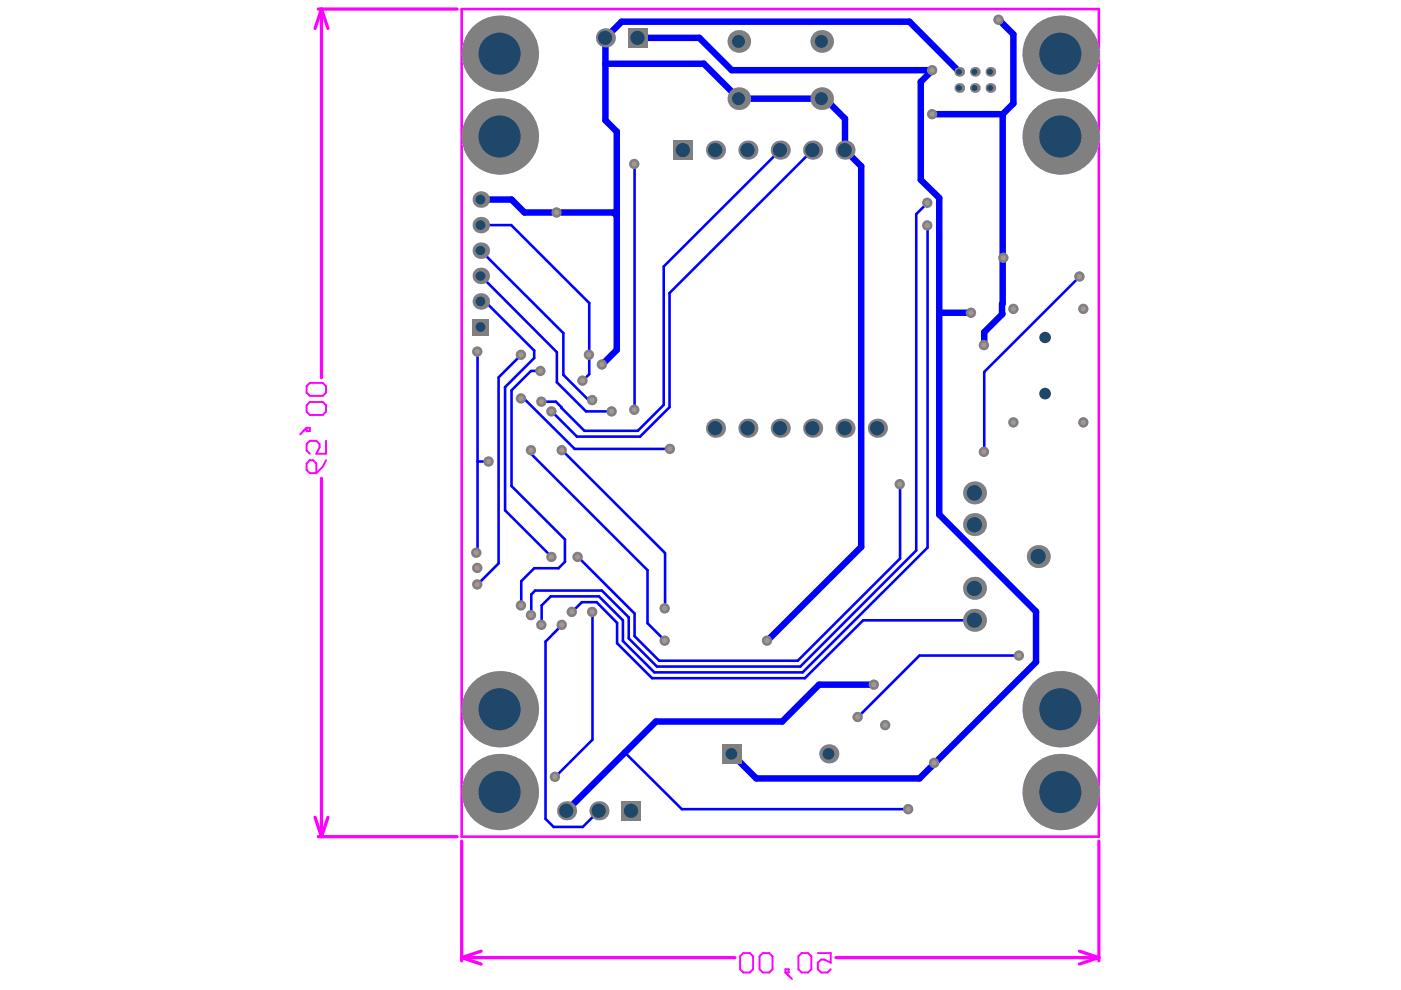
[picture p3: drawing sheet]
<svg xmlns="http://www.w3.org/2000/svg" width="297mm" height="210mm" viewBox="0 0 297 210" stroke-linecap="round" stroke-linejoin="round" font-family="sans-serif">
<g fill="none" stroke="#f0f" stroke-width=".69">
<path d="M67.5 1.9h29.4M68.2 1.9l-1.4 4.1M68.2 1.9l1.3 4.1M68.2 1.9v78.2M68.2 101.4v76M66.8 173.3l1.4 4.1M67.5 177.4h29.4M69.5 173.3l-1.3 4.1M97.9 178.4v25.3M233 178.4v25.3M97.9 203l4.1 1.4M97.9 203h57.9"/>
<path d="M102 201.7l-4.1 1.3M177.2 203h55.8M228.9 201.7l4.1 1.3M233 203l-4.1 1.4"/>
</g>
<path d="M97.9 1.9h135.1v175.5h-135.1z" fill="none" stroke="#f0f" stroke-width=".55"/>
<g fill="none" stroke="#f0f" stroke-width=".41">
<path d="M65 98.3l.7-.7h.7l.7 .7v2h-1.4l-.7-.7zM65 81.9l.7-.7h2.7l.7 .7v1.3l-.7 .7h-2.7l-.7-.7zM65 85.9l.7-.7h2.7l.7 .7v1.4l-.7 .7h-2.7l-.7-.7zM65 90.7h.7v.7h-.7zM65 90.7l-1.4 1.4M69.1 97.6l-.7 1.3-1.3 1.4M69.1 93.5v2.7h-2l.7-1.4v-.7l-.7-.6h-1.4l-.7 .6v1.4l.7 .7M156.9 202.8l.7-.7h1.4l.7 .7v2.7l-.7 .7h-1.4l-.7-.7zM161 202.8l.7-.7h1.4l.7 .7v2.7l-.7 .7h-1.4l-.7-.7zM166.5 205.5h.7v.7h-.7zM166.5 206.2l1.4 1.4M169.3 202.8l.7-.7h1.3l.7 .7v2.7l-.7 .7h-1.3l-.7-.7z"/>
<path d="M173.4 202.1h2.7v2l-1.3-.7h-.7l-.7 .7v1.4l.7 .7h1.4l.6-.7"/>
</g>
<g fill="#a6968d">
<circle cx="134.5" cy="86.9" r=".55"/>
<circle cx="134.5" cy="34.8" r=".55"/>
<circle cx="101" cy="117.2" r=".55"/>
<circle cx="101.2" cy="74.5" r=".55"/>
<circle cx="185.3" cy="145.2" r=".55"/>
<circle cx="142" cy="95.2" r=".55"/>
<circle cx="162.6" cy="135.8" r=".55"/>
<circle cx="192.5" cy="171.6" r=".55"/>
<circle cx="212.7" cy="54.7" r=".55"/>
<circle cx="208.6" cy="73.2" r=".55"/>
<circle cx="118" cy="45.1" r=".55"/>
<circle cx="190.8" cy="102.7" r=".55"/>
<circle cx="208.6" cy="95.8" r=".55"/>
<circle cx="122.5" cy="118.1" r=".55"/>
<circle cx="214.9" cy="89.6" r=".55"/>
<circle cx="214.9" cy="65.5" r=".55"/>
<circle cx="229.7" cy="65.5" r=".55"/>
<circle cx="229.7" cy="89.6" r=".55"/>
<circle cx="198" cy="161.8" r=".55"/>
<circle cx="205.9" cy="66.3" r=".55"/>
<circle cx="110.4" cy="75.2" r=".55"/>
<circle cx="101.2" cy="123.9" r=".55"/>
<circle cx="101.2" cy="120.4" r=".55"/>
<circle cx="119.1" cy="132.5" r=".55"/>
<circle cx="196.6" cy="47.8" r=".55"/>
<circle cx="196.6" cy="43" r=".55"/>
<circle cx="121.2" cy="129.7" r=".55"/>
<circle cx="125.5" cy="129.7" r=".55"/>
<circle cx="181.8" cy="152" r=".55"/>
<circle cx="116.9" cy="118.1" r=".55"/>
<circle cx="114.8" cy="132.5" r=".55"/>
<circle cx="112.6" cy="130.4" r=".55"/>
<circle cx="114.6" cy="78.7" r=".55"/>
<circle cx="110.4" cy="128.4" r=".55"/>
<circle cx="140.9" cy="135.8" r=".55"/>
<circle cx="140.9" cy="129" r=".55"/>
<circle cx="110.4" cy="84.5" r=".55"/>
<circle cx="112.6" cy="95.5" r=".55"/>
<circle cx="114.8" cy="85.2" r=".55"/>
<circle cx="116.9" cy="87.2" r=".55"/>
<circle cx="119.1" cy="95.5" r=".55"/>
<circle cx="129.7" cy="87.2" r=".55"/>
<circle cx="127.6" cy="77.3" r=".55"/>
<circle cx="125.5" cy="84.8" r=".55"/>
<circle cx="124.9" cy="75.2" r=".55"/>
<circle cx="123.5" cy="80.7" r=".55"/>
<circle cx="103.6" cy="97.9" r=".55"/>
<circle cx="117.7" cy="164.7" r=".55"/>
<circle cx="187.7" cy="153.7" r=".55"/>
<circle cx="216" cy="139" r=".55"/>
<circle cx="211.7" cy="4.2" r=".55"/>
<circle cx="197.6" cy="24.2" r=".55"/>
<circle cx="197.6" cy="14.9" r=".55"/>
<circle cx="228.9" cy="58.6" r=".55"/>
</g>
<path d="M128.4 13.5h20.8l7.4 7.4h18.3l4.3 4.3v6.6l3.4 3.4v80.8l-19.9 19.8M135.2 8h13.1l6.8 6.9h42.6l-2.5 2.5v20.7l3.9 3.9v67.1l20.6 20.6v10.7l-24.8 24.6h-34.5l-5.3-5.2M203.4 15.2l-10.6-10.6h-61l-3.4 3.4v17.5l2.4 2.4v46.3l-3.1 3.1M211.8 4.2l3.1 3.1v14.6l-2.3 2.3-.1 42.4-3.8 3.8v2.8M197.7 24.2h14.3M101.9 42.3h6.6l2.7 2.8h18.9l.7 .6M199.1 66.3h6.8M185.3 145.2h-11.6l-7.9 7.8h-26.7l-19 18.9" fill="none" stroke="#00f" stroke-width="1.4"/>
<g fill="none" stroke="#00f" stroke-width=".55">
<path d="M134.5 34.8v52.1M165.4 31.8l-24.7 24.7v29.4l-5.5 5.4h-11.3l-6-6.1h-3.1M172.3 31.8l-30.3 30.3v24.2l-6.3 6.3h-13.4l-5.3-5.4M101.9 53.1l17.5 17.5v8.9l5.4 5.3h.8M101.9 47.7h6.5l16.5 16.6v15l-1.3 1.4M101.9 58.5l16.2 16.2v6.4l6.1 6.1h5.5M196.7 47.8v68.3l-26.5 26.5h-31.5l-6.6-6.7v-4.4l-5.1-5.1h-10.2l-2 2v4.1M196.7 43l-2.4 2.4v71.3l-24.6 24.6h-30.4l-6-5.9v-4.5l-5.7-5.7h-14.1l-.9 .8v4.4M228.9 58.6l-20.2 20.3v16.9M101.2 74.5v42.5l-.2 .2M101.9 63.9h.9l10.5 10.4v1.6l-6.2 6.2v26.1l9.9 9.9M110.5 75.2l-4.8 4.8v39.5l-4.5 4.4"/>
<path d="M114.6 78.7h-2l-4.1 4.1v20.3l11.3 11.3v4.7l-1.4 1.4h-5.1l-2.8 2.7v5.2M101.2 97.9h2.5M110.5 84.5h.6l10.7 10.7h20.3M112.6 95.5v.8l24.7 24.6v11.2l3.7 3.7M119.2 95.5l21.8 21.8v11.7M190.8 102.7v15.7l-21.7 21.7h-29.3l-5.3-5.2v-4.8l-12-12M119.2 132.5l-3.5 3.5v37.6l1.7 1.7h6.2l3.4-3.4M121.3 129.7l2.1-2h3.1l4.3 4.4v4.3l7.4 7.4h32.4l12.4-12.3h23.6M125.6 129.7v27.1l-7.9 7.9M216.1 139h-21.2l-13 13M132.5 159.6l12.1 12h48"/>
</g>
<circle cx="134.5" cy="86.9" r="1.1" fill="#808080"/>
<circle cx="134.5" cy="86.9" r=".55" fill="#a6968d"/>
<circle cx="134.5" cy="34.8" r="1.1" fill="#808080"/>
<circle cx="134.5" cy="34.8" r=".55" fill="#a6968d"/>
<circle cx="101" cy="117.2" r="1.1" fill="#808080"/>
<circle cx="101" cy="117.2" r=".55" fill="#a6968d"/>
<circle cx="101.2" cy="74.5" r="1.1" fill="#808080"/>
<circle cx="101.2" cy="74.5" r=".55" fill="#a6968d"/>
<circle cx="185.3" cy="145.2" r="1.1" fill="#808080"/>
<circle cx="185.3" cy="145.2" r=".55" fill="#a6968d"/>
<circle cx="142" cy="95.2" r="1.1" fill="#808080"/>
<circle cx="142" cy="95.2" r=".55" fill="#a6968d"/>
<circle cx="162.6" cy="135.8" r="1.1" fill="#808080"/>
<circle cx="162.6" cy="135.8" r=".55" fill="#a6968d"/>
<circle cx="192.5" cy="171.6" r="1.1" fill="#808080"/>
<circle cx="192.5" cy="171.6" r=".55" fill="#a6968d"/>
<circle cx="212.7" cy="54.7" r="1.1" fill="#808080"/>
<circle cx="212.7" cy="54.7" r=".55" fill="#a6968d"/>
<circle cx="208.6" cy="73.2" r="1.1" fill="#808080"/>
<circle cx="208.6" cy="73.2" r=".55" fill="#a6968d"/>
<circle cx="118" cy="45.1" r="1.1" fill="#808080"/>
<circle cx="118" cy="45.1" r=".55" fill="#a6968d"/>
<circle cx="190.8" cy="102.7" r="1.1" fill="#808080"/>
<circle cx="190.8" cy="102.7" r=".55" fill="#a6968d"/>
<circle cx="208.6" cy="95.8" r="1.1" fill="#808080"/>
<circle cx="208.6" cy="95.8" r=".55" fill="#a6968d"/>
<circle cx="122.5" cy="118.1" r="1.1" fill="#808080"/>
<circle cx="122.5" cy="118.1" r=".55" fill="#a6968d"/>
<circle cx="214.9" cy="89.6" r="1.1" fill="#808080"/>
<circle cx="214.9" cy="89.6" r=".55" fill="#a6968d"/>
<circle cx="214.9" cy="65.5" r="1.1" fill="#808080"/>
<circle cx="214.9" cy="65.5" r=".55" fill="#a6968d"/>
<circle cx="229.7" cy="65.5" r="1.1" fill="#808080"/>
<circle cx="229.7" cy="65.5" r=".55" fill="#a6968d"/>
<circle cx="229.7" cy="89.6" r="1.1" fill="#808080"/>
<circle cx="229.7" cy="89.6" r=".55" fill="#a6968d"/>
<circle cx="198" cy="161.8" r="1.1" fill="#808080"/>
<circle cx="198" cy="161.8" r=".55" fill="#a6968d"/>
<circle cx="205.9" cy="66.3" r="1.1" fill="#808080"/>
<circle cx="205.9" cy="66.3" r=".55" fill="#a6968d"/>
<circle cx="110.4" cy="75.2" r="1.1" fill="#808080"/>
<circle cx="110.4" cy="75.2" r=".55" fill="#a6968d"/>
<circle cx="101.2" cy="123.9" r="1.1" fill="#808080"/>
<circle cx="101.2" cy="123.9" r=".55" fill="#a6968d"/>
<circle cx="101.2" cy="120.4" r="1.1" fill="#808080"/>
<circle cx="101.2" cy="120.4" r=".55" fill="#a6968d"/>
<circle cx="119.1" cy="132.5" r="1.1" fill="#808080"/>
<circle cx="119.1" cy="132.5" r=".55" fill="#a6968d"/>
<circle cx="196.6" cy="47.8" r="1.1" fill="#808080"/>
<circle cx="196.6" cy="47.8" r=".55" fill="#a6968d"/>
<circle cx="196.6" cy="43" r="1.1" fill="#808080"/>
<circle cx="196.6" cy="43" r=".55" fill="#a6968d"/>
<circle cx="121.2" cy="129.7" r="1.1" fill="#808080"/>
<circle cx="121.2" cy="129.7" r=".55" fill="#a6968d"/>
<circle cx="125.6" cy="129.7" r="1.1" fill="#808080"/>
<circle cx="125.5" cy="129.7" r=".55" fill="#a6968d"/>
<circle cx="181.8" cy="152" r="1.1" fill="#808080"/>
<circle cx="181.8" cy="152" r=".55" fill="#a6968d"/>
<circle cx="116.9" cy="118.1" r="1.1" fill="#808080"/>
<circle cx="116.9" cy="118.1" r=".55" fill="#a6968d"/>
<circle cx="114.8" cy="132.5" r="1.1" fill="#808080"/>
<circle cx="114.8" cy="132.5" r=".55" fill="#a6968d"/>
<circle cx="112.6" cy="130.4" r="1.1" fill="#808080"/>
<circle cx="112.6" cy="130.4" r=".55" fill="#a6968d"/>
<circle cx="114.6" cy="78.7" r="1.1" fill="#808080"/>
<circle cx="114.6" cy="78.7" r=".55" fill="#a6968d"/>
<circle cx="110.4" cy="128.4" r="1.1" fill="#808080"/>
<circle cx="110.4" cy="128.4" r=".55" fill="#a6968d"/>
<circle cx="140.9" cy="135.8" r="1.1" fill="#808080"/>
<circle cx="140.9" cy="135.8" r=".55" fill="#a6968d"/>
<circle cx="140.9" cy="129" r="1.1" fill="#808080"/>
<circle cx="140.9" cy="129" r=".55" fill="#a6968d"/>
<circle cx="110.4" cy="84.5" r="1.1" fill="#808080"/>
<circle cx="110.4" cy="84.5" r=".55" fill="#a6968d"/>
<circle cx="112.6" cy="95.5" r="1.1" fill="#808080"/>
<circle cx="112.6" cy="95.5" r=".55" fill="#a6968d"/>
<circle cx="114.8" cy="85.2" r="1.1" fill="#808080"/>
<circle cx="114.8" cy="85.2" r=".55" fill="#a6968d"/>
<circle cx="116.9" cy="87.2" r="1.1" fill="#808080"/>
<circle cx="116.9" cy="87.2" r=".55" fill="#a6968d"/>
<circle cx="119.1" cy="95.5" r="1.1" fill="#808080"/>
<circle cx="119.1" cy="95.5" r=".55" fill="#a6968d"/>
<circle cx="129.7" cy="87.2" r="1.1" fill="#808080"/>
<circle cx="129.7" cy="87.2" r=".55" fill="#a6968d"/>
<circle cx="127.6" cy="77.3" r="1.1" fill="#808080"/>
<circle cx="127.6" cy="77.3" r=".55" fill="#a6968d"/>
<circle cx="125.6" cy="84.8" r="1.1" fill="#808080"/>
<circle cx="125.5" cy="84.8" r=".55" fill="#a6968d"/>
<circle cx="124.9" cy="75.2" r="1.1" fill="#808080"/>
<circle cx="124.9" cy="75.2" r=".55" fill="#a6968d"/>
<circle cx="123.5" cy="80.7" r="1.1" fill="#808080"/>
<circle cx="123.5" cy="80.7" r=".55" fill="#a6968d"/>
<circle cx="103.6" cy="97.9" r="1.1" fill="#808080"/>
<circle cx="103.6" cy="97.9" r=".55" fill="#a6968d"/>
<circle cx="117.7" cy="164.7" r="1.1" fill="#808080"/>
<circle cx="117.7" cy="164.7" r=".55" fill="#a6968d"/>
<circle cx="187.7" cy="153.7" r="1.1" fill="#808080"/>
<circle cx="187.7" cy="153.7" r=".55" fill="#a6968d"/>
<circle cx="216" cy="139" r="1.1" fill="#808080"/>
<circle cx="216" cy="139" r=".55" fill="#a6968d"/>
<circle cx="211.7" cy="4.2" r="1.1" fill="#808080"/>
<circle cx="211.7" cy="4.2" r=".55" fill="#a6968d"/>
<circle cx="197.6" cy="24.2" r="1.1" fill="#808080"/>
<circle cx="197.6" cy="24.2" r=".55" fill="#a6968d"/>
<circle cx="197.6" cy="14.9" r="1.1" fill="#808080"/>
<circle cx="197.6" cy="14.9" r=".55" fill="#a6968d"/>
<circle cx="228.9" cy="58.6" r="1.1" fill="#808080"/>
<circle cx="228.9" cy="58.6" r=".55" fill="#a6968d"/>
<circle cx="203.4" cy="18.7" r="1.03" fill="#808080"/>
<circle cx="203.3" cy="18.7" r=".62" fill="#1f4769"/>
<circle cx="203.4" cy="15.2" r="1.03" fill="#808080"/>
<circle cx="203.3" cy="15.2" r=".62" fill="#1f4769"/>
<circle cx="186" cy="90.8" r="2.02" fill="#808080"/>
<circle cx="186" cy="90.8" r="1.51" fill="#1f4769"/>
<circle cx="158.6" cy="90.8" r="2.02" fill="#808080"/>
<circle cx="158.5" cy="90.8" r="1.51" fill="#1f4769"/>
<circle cx="120.1" cy="171.9" r="2.02" fill="#808080"/>
<circle cx="120.1" cy="171.9" r="1.51" fill="#1f4769"/>
<circle cx="175.7" cy="159.8" r="2.02" fill="#808080"/>
<circle cx="175.7" cy="159.8" r="1.24" fill="#1f4769"/>
<circle cx="158.6" cy="31.8" r="2.02" fill="#808080"/>
<circle cx="158.5" cy="31.8" r="1.51" fill="#1f4769"/>
<circle cx="221.7" cy="83.5" r=".82" fill="#808080"/>
<circle cx="221.6" cy="83.5" r="1.24" fill="#1f4769"/>
<circle cx="206.7" cy="18.7" r="1.03" fill="#808080"/>
<circle cx="206.6" cy="18.7" r=".62" fill="#1f4769"/>
<circle cx="210" cy="18.7" r="1.03" fill="#808080"/>
<circle cx="209.9" cy="18.7" r=".62" fill="#1f4769"/>
<path d="M133.2 6h4.1v4.1h-4.1z" fill-rule="evenodd" fill="#808080"/>
<circle cx="135.2" cy="8" r="1.51" fill="#1f4769"/>
<circle cx="128.4" cy="8" r="2.02" fill="#808080"/>
<circle cx="128.3" cy="8" r="1.51" fill="#1f4769"/>
<circle cx="221.7" cy="71.6" r=".82" fill="#808080"/>
<circle cx="221.6" cy="71.5" r="1.22" fill="#1f4769"/>
<circle cx="206.6" cy="131.5" r="2.44" fill="#808080"/>
<circle cx="206.6" cy="131.5" r="1.61" fill="#1f4769"/>
<circle cx="206.6" cy="124.7" r="2.44" fill="#808080"/>
<circle cx="206.6" cy="124.8" r="1.61" fill="#1f4769"/>
<circle cx="206.6" cy="104.5" r="2.44" fill="#808080"/>
<circle cx="206.6" cy="104.5" r="1.63" fill="#1f4769"/>
<circle cx="206.6" cy="111.2" r="2.44" fill="#808080"/>
<circle cx="206.6" cy="111.3" r="1.61" fill="#1f4769"/>
<circle cx="206.7" cy="15.2" r="1.03" fill="#808080"/>
<circle cx="206.6" cy="15.2" r=".62" fill="#1f4769"/>
<circle cx="210" cy="15.2" r="1.03" fill="#808080"/>
<circle cx="209.9" cy="15.2" r=".62" fill="#1f4769"/>
<circle cx="179.2" cy="90.8" r="2.02" fill="#808080"/>
<circle cx="179.1" cy="90.8" r="1.51" fill="#1f4769"/>
<circle cx="165.4" cy="90.8" r="2.02" fill="#808080"/>
<circle cx="165.4" cy="90.8" r="1.51" fill="#1f4769"/>
<circle cx="172.3" cy="90.8" r="2.02" fill="#808080"/>
<circle cx="172.2" cy="90.8" r="1.51" fill="#1f4769"/>
<circle cx="156.6" cy="20.9" r="2.4" fill="#808080"/>
<circle cx="156.6" cy="20.9" r="1.37" fill="#1f4769"/>
<path d="M131.8 169.9h4.1v4.1h-4.1z" fill-rule="evenodd" fill="#808080"/>
<circle cx="133.8" cy="171.9" r="1.51" fill="#1f4769"/>
<circle cx="127" cy="171.9" r="2.02" fill="#808080"/>
<circle cx="126.9" cy="171.9" r="1.51" fill="#1f4769"/>
<circle cx="101.9" cy="58.5" r="1.75" fill="#808080"/>
<circle cx="101.9" cy="58.5" r="1.02" fill="#1f4769"/>
<circle cx="101.9" cy="63.9" r="1.75" fill="#808080"/>
<circle cx="101.9" cy="63.9" r="1.03" fill="#1f4769"/>
<path d="M100.2 67.6h3.5v3.5h-3.5z" fill-rule="evenodd" fill="#808080"/>
<circle cx="101.9" cy="69.3" r="1.03" fill="#1f4769"/>
<circle cx="101.9" cy="47.7" r="1.75" fill="#808080"/>
<circle cx="101.9" cy="47.7" r="1.03" fill="#1f4769"/>
<circle cx="101.9" cy="42.3" r="1.75" fill="#808080"/>
<circle cx="101.9" cy="42.3" r="1.03" fill="#1f4769"/>
<circle cx="179.2" cy="31.8" r="2.02" fill="#808080"/>
<circle cx="179.1" cy="31.8" r="1.51" fill="#1f4769"/>
<circle cx="165.4" cy="31.8" r="2.02" fill="#808080"/>
<circle cx="165.4" cy="31.8" r="1.51" fill="#1f4769"/>
<circle cx="172.3" cy="31.8" r="2.02" fill="#808080"/>
<circle cx="172.2" cy="31.8" r="1.51" fill="#1f4769"/>
<circle cx="156.6" cy="8.8" r="2.4" fill="#808080"/>
<circle cx="156.6" cy="8.8" r="1.37" fill="#1f4769"/>
<path d="M142.8 29.8h4.1v4h-4.1z" fill-rule="evenodd" fill="#808080"/>
<circle cx="144.8" cy="31.8" r="1.51" fill="#1f4769"/>
<circle cx="101.9" cy="53.1" r="1.75" fill="#808080"/>
<circle cx="101.9" cy="53.1" r="1.02" fill="#1f4769"/>
<circle cx="224.9" cy="150.4" r="8.1" fill="#808080"/>
<circle cx="224.8" cy="150.4" r="4.5" fill="#1f4769"/>
<circle cx="174.2" cy="20.9" r="2.4" fill="#808080"/>
<circle cx="174.2" cy="20.9" r="1.37" fill="#1f4769"/>
<circle cx="106" cy="150.4" r="8.1" fill="#808080"/>
<circle cx="105.9" cy="150.4" r="4.5" fill="#1f4769"/>
<circle cx="151.7" cy="90.8" r="2.02" fill="#808080"/>
<circle cx="151.6" cy="90.8" r="1.51" fill="#1f4769"/>
<circle cx="220.1" cy="118" r="2.44" fill="#808080"/>
<circle cx="220.1" cy="118" r="1.61" fill="#1f4769"/>
<circle cx="224.9" cy="28.9" r="8.1" fill="#808080"/>
<circle cx="224.8" cy="28.9" r="4.5" fill="#1f4769"/>
<circle cx="224.9" cy="11.4" r="8.1" fill="#808080"/>
<circle cx="224.8" cy="11.4" r="4.5" fill="#1f4769"/>
<circle cx="174.2" cy="8.8" r="2.4" fill="#808080"/>
<circle cx="174.2" cy="8.8" r="1.37" fill="#1f4769"/>
<path d="M153.1 157.8h4.1v4.1h-4.1z" fill-rule="evenodd" fill="#808080"/>
<circle cx="155.1" cy="159.8" r="1.24" fill="#1f4769"/>
<circle cx="106" cy="28.9" r="8.1" fill="#808080"/>
<circle cx="105.9" cy="28.9" r="4.5" fill="#1f4769"/>
<circle cx="106" cy="11.4" r="8.1" fill="#808080"/>
<circle cx="105.9" cy="11.4" r="4.5" fill="#1f4769"/>
<circle cx="151.7" cy="31.8" r="2.02" fill="#808080"/>
<circle cx="151.6" cy="31.8" r="1.51" fill="#1f4769"/>
<circle cx="224.9" cy="167.9" r="8.1" fill="#808080"/>
<circle cx="224.8" cy="167.9" r="4.5" fill="#1f4769"/>
<circle cx="106" cy="167.9" r="8.1" fill="#808080"/>
<circle cx="105.9" cy="167.9" r="4.5" fill="#1f4769"/>
</svg>
